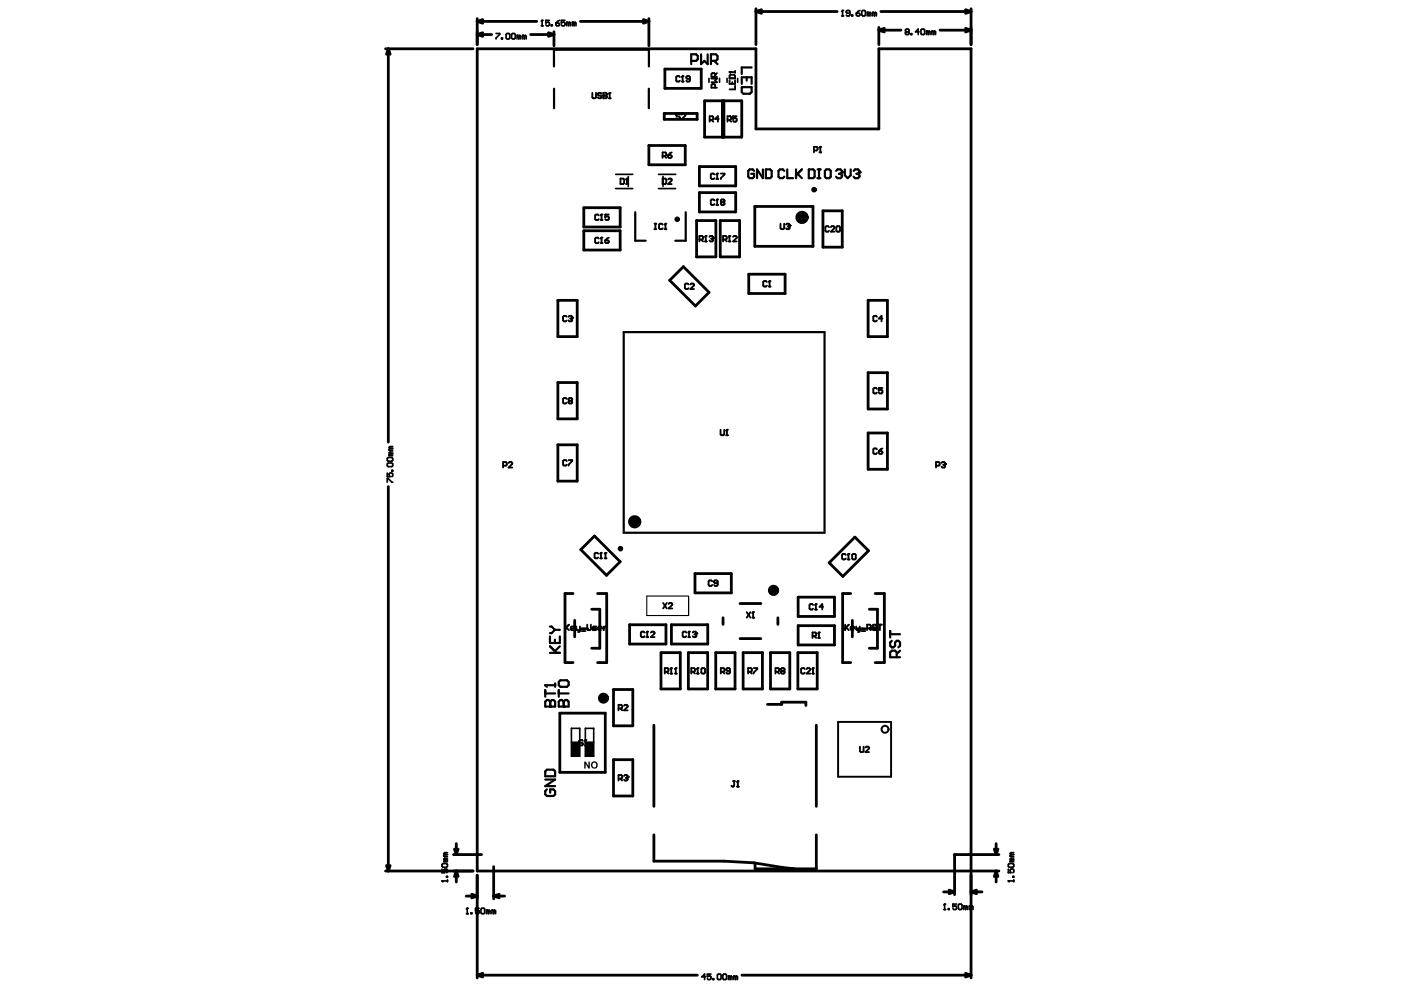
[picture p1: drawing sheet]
<svg xmlns="http://www.w3.org/2000/svg" width="297mm" height="210mm" viewBox="0 0 297 210" stroke-linecap="round" stroke-linejoin="round" font-family="sans-serif">
<path d="M101.2 10.3h59.1v17h26v-17h19.6v174.4h-104.7z" fill="none" stroke="#000" stroke-width=".59"/>
<g fill="#fff">
<circle cx="160.5" cy="45.9" r=".35"/>
<circle cx="159.1" cy="44.5" r=".35"/>
<circle cx="153.3" cy="33.1" r=".35"/>
<circle cx="148.3" cy="34.4" r=".35"/>
<circle cx="142.6" cy="42.8" r=".35"/>
<circle cx="145" cy="36.1" r=".35"/>
<circle cx="149.9" cy="63.7" r=".35"/>
<circle cx="189.7" cy="99.8" r=".35"/>
<circle cx="189.7" cy="97.3" r=".35"/>
<circle cx="174.7" cy="97.2" r=".35"/>
<circle cx="185.8" cy="119.7" r=".35"/>
<circle cx="176.3" cy="121.3" r=".35"/>
<circle cx="185.9" cy="114.5" r=".35"/>
<circle cx="185.9" cy="112.3" r=".35"/>
<circle cx="120.7" cy="118.8" r=".35"/>
<circle cx="120.7" cy="116.9" r=".35"/>
<circle cx="117.5" cy="103.7" r=".35"/>
<circle cx="116.9" cy="87.1" r=".35"/>
<circle cx="116.9" cy="84.8" r=".35"/>
<circle cx="172.8" cy="55" r=".35"/>
<circle cx="163.1" cy="60.7" r=".35"/>
<circle cx="143" cy="58.3" r=".35"/>
<circle cx="131.7" cy="66.1" r=".35"/>
<circle cx="133.3" cy="86.1" r=".35"/>
<circle cx="143.5" cy="94.3" r=".35"/>
<circle cx="146.5" cy="97.7" r=".35"/>
<circle cx="155.6" cy="97.5" r=".35"/>
<circle cx="155.6" cy="94.5" r=".35"/>
<circle cx="129.6" cy="119.6" r=".35"/>
<circle cx="133.3" cy="121" r=".35"/>
<circle cx="155.4" cy="123.7" r=".35"/>
<circle cx="169.8" cy="70.5" r=".35"/>
<circle cx="182.9" cy="122.8" r=".35"/>
<circle cx="140" cy="104.4" r=".35"/>
<circle cx="142.6" cy="22.4" r=".35"/>
<circle cx="142.6" cy="20.6" r=".35"/>
<circle cx="137" cy="44.7" r=".35"/>
<circle cx="142.1" cy="102.6" r=".35"/>
<circle cx="189.8" cy="46.8" r=".35"/>
<circle cx="176.7" cy="43.8" r=".35"/>
<circle cx="181.7" cy="49.4" r=".35"/>
<circle cx="178.2" cy="52.9" r=".35"/>
<circle cx="169.6" cy="57.1" r=".35"/>
<circle cx="159.1" cy="138.2" r=".35"/>
<circle cx="160.7" cy="136.6" r=".35"/>
<circle cx="167.7" cy="48.2" r=".35"/>
<circle cx="170" cy="48.2" r=".35"/>
<circle cx="172.4" cy="48.2" r=".35"/>
<circle cx="173.4" cy="77.5" r=".35"/>
<circle cx="173.3" cy="75.4" r=".35"/>
<circle cx="153.7" cy="74" r=".35"/>
<circle cx="157.7" cy="77.5" r=".35"/>
<circle cx="157.7" cy="75.7" r=".35"/>
<circle cx="146.5" cy="29.9" r=".35"/>
<circle cx="136.1" cy="72.9" r=".35"/>
<circle cx="137.9" cy="72.9" r=".35"/>
<circle cx="128.2" cy="32.4" r=".35"/>
<circle cx="125.8" cy="32.4" r=".35"/>
<circle cx="137.2" cy="32.9" r=".35"/>
<circle cx="186.8" cy="161.9" r=".35"/>
<circle cx="191.2" cy="150.5" r=".35"/>
<circle cx="173.8" cy="139.6" r=".35"/>
<circle cx="134.3" cy="166.5" r=".35"/>
<circle cx="140.8" cy="73.3" r=".35"/>
<circle cx="144" cy="78.9" r=".35"/>
<circle cx="142.1" cy="78.9" r=".35"/>
<circle cx="139.5" cy="74.7" r=".35"/>
<circle cx="155.2" cy="72.2" r=".35"/>
<circle cx="154.7" cy="55" r=".35"/>
<circle cx="149.6" cy="55" r=".35"/>
<circle cx="161.7" cy="57.8" r=".35"/>
<circle cx="164.6" cy="57.8" r=".35"/>
<circle cx="124.2" cy="122.4" r=".35"/>
<circle cx="151" cy="153.1" r=".35"/>
<circle cx="154.7" cy="146.6" r=".35"/>
<circle cx="159.1" cy="146.6" r=".35"/>
<circle cx="164" cy="146.6" r=".35"/>
<circle cx="148.6" cy="83.1" r=".35"/>
<circle cx="150.5" cy="83.1" r=".35"/>
<circle cx="152.4" cy="83.1" r=".35"/>
<circle cx="145.5" cy="153.1" r=".35"/>
<circle cx="143.1" cy="153.1" r=".35"/>
<circle cx="146.5" cy="83.1" r=".35"/>
<circle cx="181.1" cy="147.1" r=".35"/>
<circle cx="173.8" cy="141.3" r=".35"/>
<circle cx="188.4" cy="146.3" r=".35"/>
<circle cx="186.3" cy="137.7" r=".35"/>
<circle cx="185.4" cy="136.1" r=".35"/>
<circle cx="186.8" cy="145.4" r=".35"/>
<circle cx="166.6" cy="107.3" r=".35"/>
<circle cx="165.4" cy="108.6" r=".35"/>
<circle cx="164" cy="110.1" r=".35"/>
<circle cx="162.8" cy="108.7" r=".35"/>
<circle cx="161.4" cy="107.5" r=".35"/>
<circle cx="160.1" cy="106.2" r=".35"/>
<circle cx="158.6" cy="104.9" r=".35"/>
<circle cx="169.1" cy="107" r=".35"/>
<circle cx="167.7" cy="105.9" r=".35"/>
<circle cx="170.5" cy="108.2" r=".35"/>
<circle cx="171.9" cy="109.6" r=".35"/>
<circle cx="173.3" cy="110.8" r=".35"/>
<circle cx="148.6" cy="109.4" r=".35"/>
<circle cx="147" cy="108.2" r=".35"/>
<circle cx="145.6" cy="106.1" r=".35"/>
<circle cx="144.2" cy="107.5" r=".35"/>
<circle cx="143.1" cy="108.9" r=".35"/>
<circle cx="141.9" cy="110.3" r=".35"/>
<circle cx="138.6" cy="105.9" r=".35"/>
<circle cx="137.2" cy="107.3" r=".35"/>
<circle cx="136.1" cy="108.7" r=".35"/>
<circle cx="134.7" cy="110.1" r=".35"/>
<circle cx="133.4" cy="111.3" r=".35"/>
</g>
<g fill="none" stroke="#000" stroke-width=".59">
<path d="M81.7 10.3h18.6M82.3 10.3l.4 1.2M82.3 10.3l-.4 1.2M82.3 10.3v83.4M101.2 7.3l1.1 .4M101.2 3.9v5.6M101.2 4.5l1.1 .4M101.2 7.3h3M101.2 4.5h12.6M102.3 6.9l-1.1 .4M102.3 4.1l-1.1 .4M112.5 7.3h5"/>
<path d="M116.3 6.9l1.2 .4M117.5 6.7v3M117.5 7.3l-1.2 .4M123.1 4.5h14.5M136.4 4.1l1.2 .4M137.6 4.5l-1.2 .4M137.6 3.9v5.8M141 14.6h7.7v4.1h-7.7zM160.3 2.4l1.1 .4M160.3 1.9v7.6M160.3 2.4h17.2M161.4 2.1l-1.1 .3"/>
<path d="M186.3 6.4l1.2 .4M186.3 5.8v3.7M186.3 6.4h4.7M186.8 2.4h19.1M187.5 6l-1.2 .4M199.3 6.4h6.6M204.7 6l1.2 .4M204.7 2.1l1.2 .3M205.9 6.4l-1.2 .4M205.9 2.4l-1.2 .4M205.9 1.9v7.6M137.6 30.8h7.7v4.1h-7.7z"/>
<path d="M140.8 24.1h7v1.2h-7zM148.3 35.3h7.7v4.1h-7.7zM149.4 21.4h7.9v7.7h-7.9zM153.2 21.4v7.7M153.5 21.4v7.7M123.8 44h7.7v4.1h-7.7zM123.8 48.9h7.7v4.1h-7.7zM142 59.4l2.9-2.9 5.4 5.5-2.9 2.9zM147.7 46.8h4.1v7.7h-4.1zM148.3 40.8h7.7v4.1h-7.7zM152.7 46.8h4.1v7.7h-4.1zM158.7 58.1h7.8v4.1h-7.8z"/>
<path d="M160 43.8h12.4v8.4h-12.4zM174.5 44.7h4.1v7.7h-4.1zM118.3 63.7h4.1v7.7h-4.1zM184.1 63.7h4.1v7.7h-4.1zM184.1 79h4.1v7.7h-4.1zM118.3 81.1h4.1v7.7h-4.1zM118.3 94.3h4.1v7.7h-4.1zM184.1 91.8h4.1v7.7h-4.1zM82.3 103.2v81.5M123.1 116.5l2.9-2.9 5.5 5.5-2.9 2.9zM175.8 119.3l5.5-5.4 2.8 2.9-5.4 5.4zM121.5 125.8h-1.7v14.7h1.7"/>
<path d="M121.8 131.5v3.5M123 133.3h1.6M125.5 129.2h1.7v8.2h-1.7M125.6 133.3h1.6M126.7 125.8h1.9v14.7h-1.9M133.5 132.5h7.7v4h-7.7zM140.1 138.4h4.1v7.7h-4.1zM142.4 132.5h7.7v4h-7.7zM145.9 138.4h4.1v7.7h-4.1zM147.3 121.6h7.8v4.1h-7.8zM151.8 138.4h4v7.7h-4zM153.3 131v1.4"/>
<path d="M156.9 135.4h4.4M156.9 128h4.4M157.6 138.4h4v7.7h-4zM163.4 138.4h4.1v7.7h-4.1zM164.9 131v1.4M169.2 138.4h4.1v7.7h-4.1zM169.2 126.6h7.7v4.1h-7.7zM169.2 132.7h7.7v4h-7.7zM180.4 125.8h-1.7v14.7h1.7M180.7 131.5v3.5M181.9 133.3h1.5M184.3 129.2h1.7v8.2h-1.7"/>
<path d="M184.5 133.3h1.5M185.6 125.8h1.9v14.7h-1.9M118.7 151.2h9.6v12.6h-9.6zM130.1 146.2h4.1v7.7h-4.1zM138.6 153.8v17.2M162.7 149.3h3v-.4h5.2v.7M173.1 153.8v17.2M96.7 178.9v2.3M130.1 161.1h4.1v7.7h-4.1zM138.6 177v5.6h14.9l6.3 .3 8.7 1.3M173.1 177v7.2h-13v-1.2M211.2 178.9v2.3"/>
<path d="M81.7 184.7h18.6M81.9 183.5l.4 1.2M82.7 183.5l-.4 1.2M96.2 181.2h5.9M96.4 180l.3 1.2M96.7 184.7l.4 1.1M96.7 184.7l-.3 1.1M96.7 184.7v2.3M97.1 180l-.4 1.2M98.9 190h2.3M100 189.6l1.2 .4M101.2 190l-1.2 .4"/>
<path d="M101.2 185.6v21.7M104.7 190h2.3M104.7 190l1.1 .4M104.7 183.8v6.8M105.8 189.6l-1.1 .4M200.1 189.1h2.3M201.2 188.7l1.2 .4M202.4 189.1l-1.2 .4M205.9 189.1l1.1 .4M205.9 189.1h2.3M207 188.7l-1.1 .4M210.8 180l.4 1.2"/>
<path d="M211.2 184.7l-.4 1.1M211.2 184.7v2.3M211.2 184.7l.4 1.1M211.6 180l-.4 1.2M211.8 184.7h-5.9v22.6M211.8 181.2h-9.4v8.5M101.2 206.8l1.1 .3M101.2 206.8h46.7M102.3 206.4l-1.1 .4M157.3 206.8h48.6M204.7 206.4l1.2 .4M205.9 206.8l-1.2 .3"/>
<circle cx="172.6" cy="40.2" r=".3"/>
</g>
<g fill="none" stroke="#000" stroke-width=".35">
<path d="M105.2 7.1h.7v.2l-.7 .8v.2M106.3 8.1h.2v.2h-.2zM107.3 7.3l.2-.2h.4l.2 .2v.8l-.2 .2h-.4l-.2-.2zM108.5 7.3l.2-.2h.3l.2 .2v.8l-.2 .2h-.3l-.2-.2zM110 7.7l-.4-.2v.8M110 7.7v.6M110 7.7l.2-.2 .2 .2v.6M111.2 7.7l-.4-.2v.8M111.2 7.7v.6M111.2 7.7l.2-.2 .2 .2v.6M114.8 5.5h.3M114.8 4.5l.1-.2v1.2"/>
<path d="M116.5 4.3h-.8v.6l.4-.2 .4 .2v.4l-.2 .2h-.4l-.2-.2M116.9 5.3h.2v.2h-.2zM117.9 4.9h.5l.2 .4-.2 .2h-.4l-.1-.2zM118.6 4.3l-.7 .6M119.8 4.3h-.8v.6l.4-.2 .4 .2v.4l-.2 .2h-.4l-.2-.2M120.6 4.9l-.4-.2v.8M120.6 4.9v.6M120.6 4.9l.2-.2 .2 .2v.6M121.7 4.9l-.4-.2v.8M121.7 4.9v.6M121.7 4.9l.2-.2 .2 .2v.6M150.3 16.6v.8"/>
<path d="M152.6 16.6v.8M154.2 16.6v.8M156.4 16.6v.8M178.4 2.4l.2-.2v1.2M178.4 3.4h.4M180.2 2.8h-.6l-.2-.2 .2-.4h.4l.2 .2v.8l-.2 .2h-.4l-.2-.2M180.6 3.2h.2v.2h-.2zM181.6 2.8h.5l.2 .4-.2 .2h-.4l-.1-.2zM182.3 2.2l-.7 .6M182.7 2.4l.2-.2h.4l.2 .2v.8l-.2 .2h-.4l-.2-.2zM184.3 2.8l-.4-.2v.8M184.3 2.8v.6"/>
<path d="M184.3 2.8l.2-.2 .2 .2v.6M185.4 2.8l-.4-.2v.8M185.4 2.8v.6M185.4 2.8l.2-.2 .2 .2v.6M192.2 6.8l-.2-.2 .2-.4h.3l.2 .2-.2 .4M192.2 6.8l-.2 .1 .2 .4h.3l.2-.2-.2-.3M192.2 6.8h.3M193.1 7.1h.2v.2h-.2zM194.9 6.8h-.8l.6-.6v1.1M195.3 6.4l.2-.2h.3l.2 .2v.7l-.2 .2h-.3l-.2-.2zM196.8 6.8l-.4-.2v.7M196.8 6.8v.5"/>
<path d="M196.8 6.8l.2-.2 .2 .2v.5M198 6.8l-.4-.2v.7M198 6.8v.5M198 6.8l.2-.2 .2 .2v.5M130.5 40h3.7M130.6 37h3.6M133.2 37.4v2.1M139.6 40h3.6M139.6 37h3.7M140.6 37.4v2.1M82.1 97.2l.2-.2h.8l.2 .2v.4l-.2 .2h-.8l-.2-.2zM82.1 98.4l.2-.2h.8l.2 .2v.3l-.2 .2h-.8l-.2-.2z"/>
<path d="M82.7 95.1l-.2 .4h.8M82.7 96.2l-.2 .4h.8M82.7 96.2h.6M82.7 95.1h.6M83.1 99.7h.2v.2h-.2zM83.3 95.8h-.6l-.2 .2 .2 .2M83.3 94.7h-.6l-.2 .2 .2 .2M82.1 100.3v.8h.6l-.2-.6 .2-.2h.4l.2 .2v.4l-.2 .2M82.1 102.2v-.7h.2l.8 .7h.2M121.1 157.4h1.8M121.1 154.4h1.8v5.9h-1.8zM124.1 157.4h1.8"/>
<path d="M124.1 154.4h1.8v5.9h-1.8zM93.7 184.3v.7h.6l-.2-.3 .2-.4h.4l.2 .2v.3l-.2 .2M93.7 183.3l.2-.2h.8l.2 .2v.4l-.2 .2h-.8l-.2-.2zM94.3 182.3l-.2 .4h.8M94.3 182.3h.6M94.3 181.2l-.2 .4h.8M94.3 181.2h.6M94.7 185.8h.2v.2h-.2zM94.9 186.8h-1.2l.2 .2M94.9 181.9h-.6l-.2 .2 .2 .2M94.9 180.8h-.6l-.2 .2 .2 .2M94.9 186.6v.4"/>
<path d="M98.9 193.7h.4M98.9 192.8l.2-.2v1.1M99.8 193.5h.2v.2h-.2zM101.6 192.6h-.8v.5l.6-.1 .2 .1v.4l-.2 .2h-.4l-.2-.2M102 192.8l.2-.2h.4l.2 .2v.7l-.2 .2h-.4l-.2-.2zM103.5 193.1l-.4-.1v.7M103.5 193.1v.6M103.5 193.1l.2-.1 .2 .1v.6M104.7 193.1l.2-.1 .2 .1v.6M104.7 193.1l-.4-.1v.7M104.7 193.1v.6M200.1 192.8h.4"/>
<path d="M200.1 191.9l.2-.2v1.1M201.1 192.7h.2v.1h-.2zM202.8 191.7h-.8v.6l.4-.2 .4 .2v.4l-.2 .1h-.4l-.2-.1M203.2 191.9l.2-.2h.4l.2 .2v.8l-.2 .1h-.4l-.2-.1zM204.7 192.3l-.3-.2v.7M204.7 192.3v.5M204.7 192.3l.2-.2 .2 .2v.5M205.9 192.3l-.4-.2v.7M205.9 192.3v.5M205.9 192.3l.2-.2 .2 .2v.5M213.8 183.3l.2-.2h.7l.2 .2v.4l-.2 .2h-.7l-.2-.2zM213.8 184.3v.7h.6l-.2-.3 .2-.4h.3l.2 .2v.3l-.2 .2"/>
<path d="M214.4 181.2l-.2 .4h.7M214.4 182.3l-.2 .4h.7M214.4 182.3h.5M214.4 181.2h.5M214.7 185.8h.2v.2h-.2zM214.9 186.6v.4M214.9 186.8h-1.1l.2 .2M214.9 181.9h-.5l-.2 .2 .2 .2M214.9 180.8h-.5l-.2 .2 .2 .2M149.6 207.1h-.8l.6-.6v1.2M150.7 206.5h-.7v.6l.5-.2 .2 .2v.4l-.2 .2h-.3l-.2-.2M151.1 207.5h.2v.2h-.2z"/>
<path d="M152.1 206.7l.2-.2h.4l.2 .2v.8l-.2 .2h-.4l-.2-.2zM153.3 206.7l.2-.2h.3l.2 .2v.8l-.2 .2h-.3l-.2-.2zM154.8 207.1l-.4-.2v.8M154.8 207.1v.6M154.8 207.1l.2-.2 .2 .2v.6M156 207.1l-.4-.2v.8M156 207.1v.6M156 207.1l.2-.2 .2 .2v.6"/>
</g>
<g fill="#000">
<path d="M123.9 161.5h.3l.6 .9v-.9h.3v1.4h-.3l-.6-1v1h-.3z"/>
<path d="M125.6 161.9a.44 .44 0 0 0 .2 .7 .44 .44 0 0 0 .6-.3 .44 .44 0 0 0-.2-.5 .44 .44 0 0 0-.6 .1zM125.3 162.2a.76 .76 0 0 1 1.5 0 .76 .76 0 0 1-1.5 0z"/>
<circle cx="114.9" cy="4.3" r=".18"/>
<circle cx="129.3" cy="19.7" r=".2"/>
<circle cx="144.7" cy="16.1" r=".2"/>
<circle cx="154.7" cy="15.3" r=".2"/>
<circle cx="178.6" cy="2.2" r=".18"/>
<circle cx="127.9" cy="20.3" r=".2"/>
<circle cx="132.9" cy="37.9" r=".2"/>
<circle cx="152.1" cy="36.8" r=".2"/>
<circle cx="173.9" cy="31.1" r=".2"/>
<circle cx="178.5" cy="36.5" r=".23"/>
<circle cx="182.2" cy="36.5" r=".23"/>
<circle cx="127.5" cy="50.4" r=".2"/>
<circle cx="127.5" cy="45.5" r=".2"/>
<circle cx="141.1" cy="47.4" r=".2"/>
<circle cx="149.6" cy="50" r=".2"/>
<circle cx="151.2" cy="50.4" r=".2"/>
<circle cx="152.1" cy="42.3" r=".2"/>
<circle cx="154.7" cy="50" r=".2"/>
<circle cx="163.2" cy="59.6" r=".2"/>
<circle cx="167.4" cy="47.8" r=".2"/>
<circle cx="121.3" cy="67.4" r=".2"/>
<circle cx="154.1" cy="91.1" r=".2"/>
<circle cx="200.4" cy="98.4" r=".2"/>
<circle cx="127.4" cy="117.2" r=".2"/>
<circle cx="128.4" cy="117.2" r=".2"/>
<circle cx="179.9" cy="117.4" r=".2"/>
<circle cx="137.2" cy="133.9" r=".2"/>
<circle cx="146.1" cy="133.9" r=".2"/>
<circle cx="147.6" cy="134.3" r=".2"/>
<circle cx="159.7" cy="129.8" r=".2"/>
<circle cx="173" cy="128.1" r=".2"/>
<circle cx="173.6" cy="134.1" r=".2"/>
<circle cx="115.6" cy="145.3" r=".23"/>
<circle cx="116.7" cy="149.8" r=".23"/>
<circle cx="119.5" cy="149.8" r=".23"/>
<circle cx="124.2" cy="156.9" r=".2"/>
<circle cx="142.3" cy="141.7" r=".2"/>
<circle cx="143.3" cy="141.7" r=".2"/>
<circle cx="147.9" cy="141.7" r=".2"/>
<circle cx="172.4" cy="141.7" r=".2"/>
<circle cx="133.1" cy="164.7" r=".2"/>
<circle cx="156.4" cy="165.6" r=".2"/>
<circle cx="93.7" cy="186.8" r=".18"/>
<circle cx="99.1" cy="192.6" r=".18"/>
<circle cx="200.3" cy="191.7" r=".18"/>
<circle cx="213.8" cy="186.8" r=".18"/>
</g>
<g fill="none" stroke="#000" stroke-width=".47">
<path d="M117.5 14.1v-3.6h20.1v3.6M117.5 18.8v4.1M137.6 18.8v4.1M146.5 12.9h1.1l.3-.3v-.7l-.3-.4h-1.1v2.1M148.6 11.5v2.1l.7-.7 .7 .7v-2.1M150.7 12.9h1.1l.3-.3v-.7l-.3-.4h-1.1v2.1M151.4 12.9l.7 .7M157.3 17.8v-1.4h2.1v1.4M157.3 18.5h2.1v1l-.4 .4h-1.4l-.3-.4zM158.3 16.4v.7M159.4 14.3h-2.1v1.4M159.9 36.2l-.3-.3h-.6l-.4 .3v1.3l.4 .3h.6l.3-.3v-.7h-.6"/>
<path d="M161.7 35.9v1.9l-1.2-1.9v1.9M162.4 35.9h.9l.3 .3v1.3l-.3 .3h-.9zM166.3 36.2l-.3-.3h-.6l-.3 .3v1.3l.3 .3h.6l.3-.3M166.9 35.9v1.9h1.3M168.8 35.9v1.9M169.1 36.8l.9 1M170 35.9l-1.2 1.3M171.5 35.9h.9l.3 .3v1.3l-.3 .3h-.9zM173.3 35.9h.7M173.3 37.8h.7M173.6 35.9v1.9M174.9 36.2l.3-.3h.6l.3 .3v1.3l-.3 .3h-.6l-.3-.3z"/>
<path d="M177.3 36.2l.3-.3h.6l.3 .3v.3l-.3 .3M177.9 36.8h.3M178.2 36.8l.3 .4v.3l-.3 .3h-.6l-.3-.3M179.1 35.9v1.3l.6 .6 .7-.6v-1.3M181 36.2l.3-.3h.6l.3 .3v.3l-.3 .3M181.6 36.8h.3M181.9 36.8l.3 .4v.3l-.3 .3h-.6l-.3-.3M134.7 45v6h2.2M145.4 45v6h-2.2M132.2 70.4h42.6v42.6h-42.6zM116.6 138.4h2.1M116.6 137l1.4 1.4"/>
<path d="M116.6 134.9v1.4h2.1v-1.4M116.6 132.8h.4l.7 .7M117.7 135.6v.7M117.7 133.5l-.7 .7h-.4M117.7 133.5h1M118.7 137l-1 1.1M188.7 133.8v1.4M188.7 134.5h2.1M189.1 135.9l-.4 .3v.7l.4 .4h.3l.4-.4v-.7l.3-.3h.4l.3 .3v.7l-.3 .4M190.1 139.4v-1.1l-.3-.3h-.7l-.4 .3v1.1h2.1M190.8 138l-.7 .7M115.6 147h2.1"/>
<path d="M115.6 146.3v1.4M116 148.4h.3l.4 .4 .3-.4h.3l.4 .4v1h-2.1v-1zM116.7 148.8v1M117.7 144.9v.7M117.7 145.3h-2.1l.4 .3M118.5 146.3v1.4M118.5 147h2.1M118.8 148.4h.4l.3 .4 .4-.4h.3l.4 .4v1h-2.1v-1zM118.8 144.2h1.4l.4 .4v.7l-.4 .3h-1.4l-.3-.3v-.7zM119.5 148.8v1M115.6 165.3h2.1l-2.1 1.4h2.1M116 167.4l-.4 .3v.7l.4 .4h1.3l.4-.4v-.7l-.4-.3h-.6v.7"/>
<path d="M116 163.2h1.3l.4 .3v1.1h-2.1v-1.1z"/>
</g>
<path d="M150.8 16.5h1.3M154.6 16.5h1.3" fill="none" stroke="#000" stroke-width=".3"/>
<path d="M146 126.4h-8.9v4.1h8.9v-4" fill="none" stroke="#000" stroke-width=".23"/>
<g fill="none" stroke="#000" stroke-width=".41">
<path d="M177.7 153.1h11.2v11.6h-11.2z"/>
<circle cx="187.6" cy="154.6" r=".74"/>
</g>
<g fill="#000">
<path d="M121.2 157.4h1.7v2.9h-1.7z" fill-rule="evenodd"/>
<path d="M124.1 157.4h1.8v2.9h-1.8z" fill-rule="evenodd"/>
</g>
<g fill="none" stroke="#000" stroke-width=".4">
<path d="M125.6 19.7v.9l.2 .2h.4l.2-.2v-.9M127.5 19.9l-.2-.2h-.4l-.2 .4 .2 .2h.4l.2 .3-.2 .2h-.4l-.2-.2M127.9 19.7h.6l.2 .2-.2 .4 .2 .3-.2 .2h-.6zM129.1 19.9l.2-.2v1.1M144.1 16.3l-.1-.2h-.4l-.2 .2v.8l.2 .2h.4l.1-.2M144.5 16.3l.2-.2v1.2M144.5 17.3h.4M146.3 16.7h-.6l-.2-.2 .2-.4h.4l.2 .2v.8l-.2 .2h-.4l-.2-.2M150.8 16.7h1.2l-.4 .3 .4 .4h-1.2M151.6 18.6v-.6l-.2-.2h-.4l-.2 .2v.6h1.2M151.6 16.3v-.6l-.2-.2h-.4l-.2 .2v.6h1.2M152 15.5l-.4 .4"/>
<path d="M154.7 17v.8h1.1v-.8M154.7 16l.2-.1h.8l.1 .1v.6h-1.1zM155.3 17.4v.4M155.8 18.2v.8h-1.1M155.8 15.1v.4M155.8 15.3h-1.1l.2 .2M127.9 20.3h.6M129.1 20.8h.4M131.6 37.9h.5l.2 .2v.7l-.2 .2h-.5zM132.7 39h.4M132.7 38.1l.2-.2v1.1M140.5 37.9h.6l.2 .2v.7l-.2 .2h-.6z"/>
<path d="M140.5 33.1h.6l.2-.2v-.4l-.2-.2h-.6v1.2M140.9 33.1l.4 .4M141.6 38.1l.2-.2h.4l.2 .2v.2l-.8 .7h.8M141.6 32.9h.6l.2 .4-.2 .2h-.4l-.2-.2zM142.4 32.3l-.8 .6M144.1 24.3l-.1-.2h-.4l-.2 .2 .2 .4h.4l.1 .2-.1 .4h-.4l-.2-.2M144.5 24.3l.2-.2h.4l.2 .2v.2l-.8 .8h.8M150.5 25.4h.5l.2-.2v-.4l-.2-.2h-.5v1.2M150.9 25.4l.3 .4M151.5 37l-.2-.2h-.4l-.2 .2v.8l.2 .2h.4l.2-.2M151.9 37l.2-.2v1.2M151.9 38h.4"/>
<path d="M152.4 25.2h-.8l.6-.6v1.2M152.8 36.8h.8v.2l-.8 .8v.2M154.2 25.4h.6l.2-.2v-.4l-.2-.2h-.6v1.2M154.6 25.4l.4 .4M156.2 24.6h-.8v.6l.4-.2 .4 .2v.4l-.2 .2h-.4l-.2-.2M172.6 31.9h.6l.1-.2v-.4l-.1-.2h-.6v1.2M173.7 31.3l.2-.2v1.2M173.7 32.3h.4M127 50.6l-.2-.2h-.4l-.2 .2v.7l.2 .2h.4l.2-.2M127 45.7l-.2-.2h-.4l-.2 .2v.7l.2 .2h.4l.2-.2M127.3 51.5h.4M127.3 45.7l.2-.2v1.1"/>
<path d="M127.3 50.6l.2-.2v1.1M127.3 46.6h.4M128.3 51h.6l.2 .3-.2 .2h-.4l-.2-.2zM129.1 50.4l-.8 .6M129.1 45.5h-.8v.6l.4-.2 .4 .2v.3l-.2 .2h-.4l-.2-.2M138.8 48.6h.4M138.8 47.4h.4M139 47.4v1.2M140.5 47.6l-.2-.2h-.4l-.2 .2v.8l.2 .2h.4l.2-.2M140.9 48.6h.4M140.9 47.6l.2-.2v1.2M148.3 50.8h.6l.2-.2v-.4l-.2-.2h-.6v1.2"/>
<path d="M148.7 50.8l.4 .4M149.4 50.2l.2-.2v1.2M149.4 51.2h.4M150.4 50.2l.2-.2h.4l.2 .2-.2 .4M150.8 50.6h.2M151 50.6l.2 .2-.2 .4h-.4l-.2-.2M151.5 42.5l-.2-.2h-.4l-.2 .2v.8l.2 .2h.4l.2-.2M151.9 43.5h.4M151.9 42.5l.2-.2v1.2M153 42.9l-.2-.2 .2-.4h.4l.2 .2-.2 .4M153 42.9l-.2 .2 .2 .4h.4l.2-.2-.2-.4M153 42.9h.4"/>
<path d="M153.3 50.8h.6l.2-.2v-.4l-.2-.2h-.6v1.2M153.7 50.8l.4 .4M154.5 51.2h.4M154.5 50.2l.2-.2v1.2M155.4 50.2l.2-.2h.4l.2 .2v.2l-.8 .8h.8M162.6 59.8l-.2-.2h-.4l-.2 .2v.8l.2 .2h.4l.2-.2M163 59.8l.2-.2v1.2M165.5 47.4v1l.2 .2h.4l.2-.2v-1M166.6 47.6l.2-.2h.4l.2 .2-.2 .4M167 48h.2M167.2 48l.2 .2-.2 .4h-.4l-.2-.2M175.8 48.2l-.2-.2h-.4l-.2 .2v.7l.2 .2h.4l.2-.2"/>
<path d="M176.2 48.2l.1-.2h.4l.2 .2v.1l-.7 .8h.7M177.3 48.2l.2-.2h.4l.2 .2v.7l-.2 .2h-.4l-.2-.2zM120.2 67.2l-.2-.2h-.4l-.2 .2v.7l.2 .2h.4l.2-.2M120.5 67.2l.2-.2h.4l.2 .2-.2 .4M120.9 67.6h.2M121.1 67.6l.2 .1-.2 .4h-.4l-.2-.2M146 60.3l-.2-.2h-.4l-.2 .2v.8l.2 .2h.4l.2-.2M146.4 60.3l.2-.2h.4l.1 .2v.2l-.7 .8h.7M163 60.8h.4M185.9 67.2l-.2-.2h-.3l-.2 .2v.7l.2 .2h.3l.2-.2M187.1 67.6h-.8l.6-.6v1.1M106.7 98.7h.6l.1-.2v-.3l-.1-.2h-.6v1.1"/>
<path d="M107.8 98.2l.2-.2h.4l.2 .2v.2l-.8 .7h.8M120.2 97.7l-.2-.1h-.4l-.2 .1v.8l.2 .2h.4l.2-.2M120.2 84.6l-.2-.2h-.4l-.2 .2v.8l.2 .1h.4l.2-.1M120.5 97.6h.8v.1l-.8 .8v.2M120.7 85l-.2-.2 .2-.4h.4l.2 .2-.2 .4M120.7 85l-.2 .2 .2 .3h.4l.2-.1-.2-.4M120.7 85h.4M152.8 91.1v1l.2 .2h.4l.1-.2v-1M153.9 92.3h.4M153.9 91.3l.2-.2v1.2M185.9 95.3l-.2-.2h-.3l-.2 .2v.7l.2 .2h.3l.2-.2M185.9 82.5l-.2-.2h-.3l-.2 .2v.7l.2 .2h.3l.2-.2"/>
<path d="M186.3 95.7h.6l.2 .3-.2 .2h-.4l-.2-.2zM187.1 95.1l-.8 .6M187.1 82.3h-.8v.5l.4-.2 .4 .2v.4l-.2 .2h-.4l-.2-.2M198.5 98.7h.5l.2-.2v-.3l-.2-.2h-.5v1.1M199.6 98.2l.2-.2h.4l.2 .2-.2 .3M200 98.5h.2M200.2 98.5l.2 .2-.2 .4h-.4l-.2-.2M126.8 117.4l-.2-.2h-.3l-.2 .2v.8l.2 .2h.3l.2-.2M127.2 118.4h.4M127.2 117.4l.2-.2v1.2M128.2 118.4h.4M128.2 117.4l.2-.2v1.2"/>
<path d="M179.3 117.6l-.2-.2h-.4l-.2 .2v.8l.2 .2h.4l.2-.2M179.7 118.6h.4M179.7 117.6l.2-.2v1.2M180.7 117.6l.2-.2h.4l.1 .2v.8l-.1 .2h-.4l-.2-.2zM119.9 132.4v1.2M120 133l.6 .6M120.6 132.4l-.7 .8M121 133.2h.8l-.2-.4h-.4l-.2 .2v.4l.2 .2h.4M122.2 132.8v.6l.2 .2h.6M123 132.8v1l-.4 .2M123.3 133.8h.8M124.5 132.4v1l.2 .2h.4l.2-.2v-1"/>
<path d="M126.4 132.8h-.5l-.2 .2 .7 .4-.2 .2h-.5M126.8 133.2h.8l-.2-.4h-.4l-.2 .2v.4l.2 .2h.4M128 132.8v.8M128.6 132.8h-.2l-.4 .4M136.6 134.1l-.1-.2h-.4l-.2 .2v.8l.2 .2h.4l.1-.2M137 135.1h.4M137 134.1l.2-.2v1.2M138 134.1l.2-.2h.4l.2 .2v.2l-.8 .8h.8M140.6 127.8l.8 1.2M141.4 127.8l-.8 1.2M141.8 128l.2-.2h.3l.2 .2v.2l-.7 .8h.7M145.5 134.1l-.2-.2h-.4l-.2 .2v.8l.2 .2h.4l.2-.2"/>
<path d="M145.9 135.1h.4M145.9 134.1l.2-.2v1.2M146.9 134.1l.2-.2h.3l.2 .2-.2 .4M147.3 134.5h.1M147.4 134.5l.2 .2-.2 .4h-.3l-.2-.2M151 123.3l-.2-.2h-.4l-.2 .2v.7l.2 .2h.4l.2-.2M152.2 123.6h-.6l-.2-.2 .2-.3h.4l.2 .2v.7l-.2 .2h-.4l-.2-.2M158.3 129.8l.8 1.2M159.1 129.8l-.8 1.2M159.5 131h.4M159.5 130l.2-.2v1.2M172.3 134.9h.6l.1-.2v-.4l-.1-.2h-.6v1.2"/>
<path d="M172.4 128.3l-.2-.2h-.4l-.2 .2v.7l.2 .2h.4l.2-.2M172.7 134.9l.3 .4M172.8 129.2h.4M172.8 128.3l.2-.2v1.1M173.4 134.3l.2-.2v1.2M173.4 135.3h.4M174.5 128.7h-.7l.5-.6v1.1M179.2 132.4v1.2M179.4 133l.6 .6M180 132.4l-.8 .8M180.4 133.2h.7l-.2-.4h-.4l-.1 .2v.4l.1 .2h.4M181.5 132.8v.6l.2 .2h.6"/>
<path d="M182.3 132.8v1l-.4 .2M182.7 133.8h.8M183.8 133.2h.6l.2-.2v-.4l-.2-.2h-.6v1.2M184.2 133.2l.4 .4M185.8 132.6l-.2-.2h-.4l-.2 .2 .2 .4h.4l.2 .2-.2 .4h-.4l-.2-.2M186.2 132.4h.7M186.6 132.4v1.2M123.6 157.1l-.2-.2h-.4l-.2 .4 .2 .2h.4l.2 .4-.2 .1h-.4l-.2-.1M124 158h.4M124 157.1l.2-.2v1.1M131.1 150.2h.6l.2-.2v-.4l-.2-.2h-.6v1.2M131.5 150.2l.4 .4"/>
<path d="M132.3 149.6l.2-.2h.4l.2 .2v.2l-.8 .8h.8M141 142.4h.5l.2-.2v-.4l-.2-.1h-.5v1.1M141.3 142.4l.4 .4M142.1 142.8h.4M142.1 141.8l.2-.1v1.1M143.1 142.8h.4M143.1 141.8l.2-.1v1.1M146.6 142.4h.5l.2-.2v-.4l-.2-.1h-.5v1.1M147 142.4l.3 .4M147.7 141.8l.2-.1v1.1M147.7 142.8h.4M148.7 141.8l.2-.1h.4l.2 .1v.8l-.2 .2h-.4l-.2-.2z"/>
<path d="M152.8 142.4h.6l.2-.2v-.4l-.2-.1h-.6v1.1M153.2 142.4l.4 .4M154.8 142.2h-.6l-.2-.2 .2-.3h.4l.2 .1v.8l-.2 .2h-.4l-.2-.2M158.6 142.4h.6l.2-.2v-.4l-.2-.1h-.6v1.1M159 142.4l.4 .4M159.8 141.7h.8v.1l-.8 .8v.2M164.4 142.4h.6l.2-.2v-.4l-.2-.1h-.6v1.1M164.8 142.4l.4 .4M165.8 142.2l-.2-.2 .2-.3h.4l.2 .1-.2 .4M165.8 142.2l-.2 .2 .2 .4h.4l.2-.2-.2-.4M165.8 142.2h.4M170.6 141.8l-.2-.1h-.4l-.1 .1v.8l.1 .2h.4l.2-.2"/>
<path d="M171 141.8l.2-.1h.4l.2 .1v.2l-.8 .8h.8M172.2 142.8h.4M172.2 141.8l.2-.1v1.1M182.3 158.3v1l.2 .2h.4l.2-.2v-1M183.5 158.5l.2-.2h.4l.2 .2v.2l-.8 .8h.8M131.1 165.1h.6l.2-.2v-.4l-.2-.2h-.6v1.2M131.5 165.1l.4 .4M132.3 164.5l.2-.2h.4l.2 .2-.2 .4M132.7 164.9h.2M132.9 164.9l.2 .2-.2 .4h-.4l-.2-.2M155.5 165.6h.4M155.7 165.6v1l-.2 .2-.4-.2"/>
<path d="M156.2 166.8h.4M156.2 165.8l.2-.2v1.2"/>
</g>
<g fill="none" stroke="#000" stroke-width="1.2">
<circle cx="164" cy="125.2" r=".59"/>
<circle cx="127.9" cy="148" r=".58"/>
</g>
<g fill="none" stroke="#000" stroke-width="1.4">
<circle cx="170" cy="46.1" r=".7"/>
<circle cx="134.6" cy="110.6" r=".7"/>
</g>
<g fill="none" stroke="#000" stroke-width=".58">
<circle cx="143.6" cy="46.5" r=".29"/>
<circle cx="131.5" cy="116.3" r=".29"/>
</g>
</svg>
